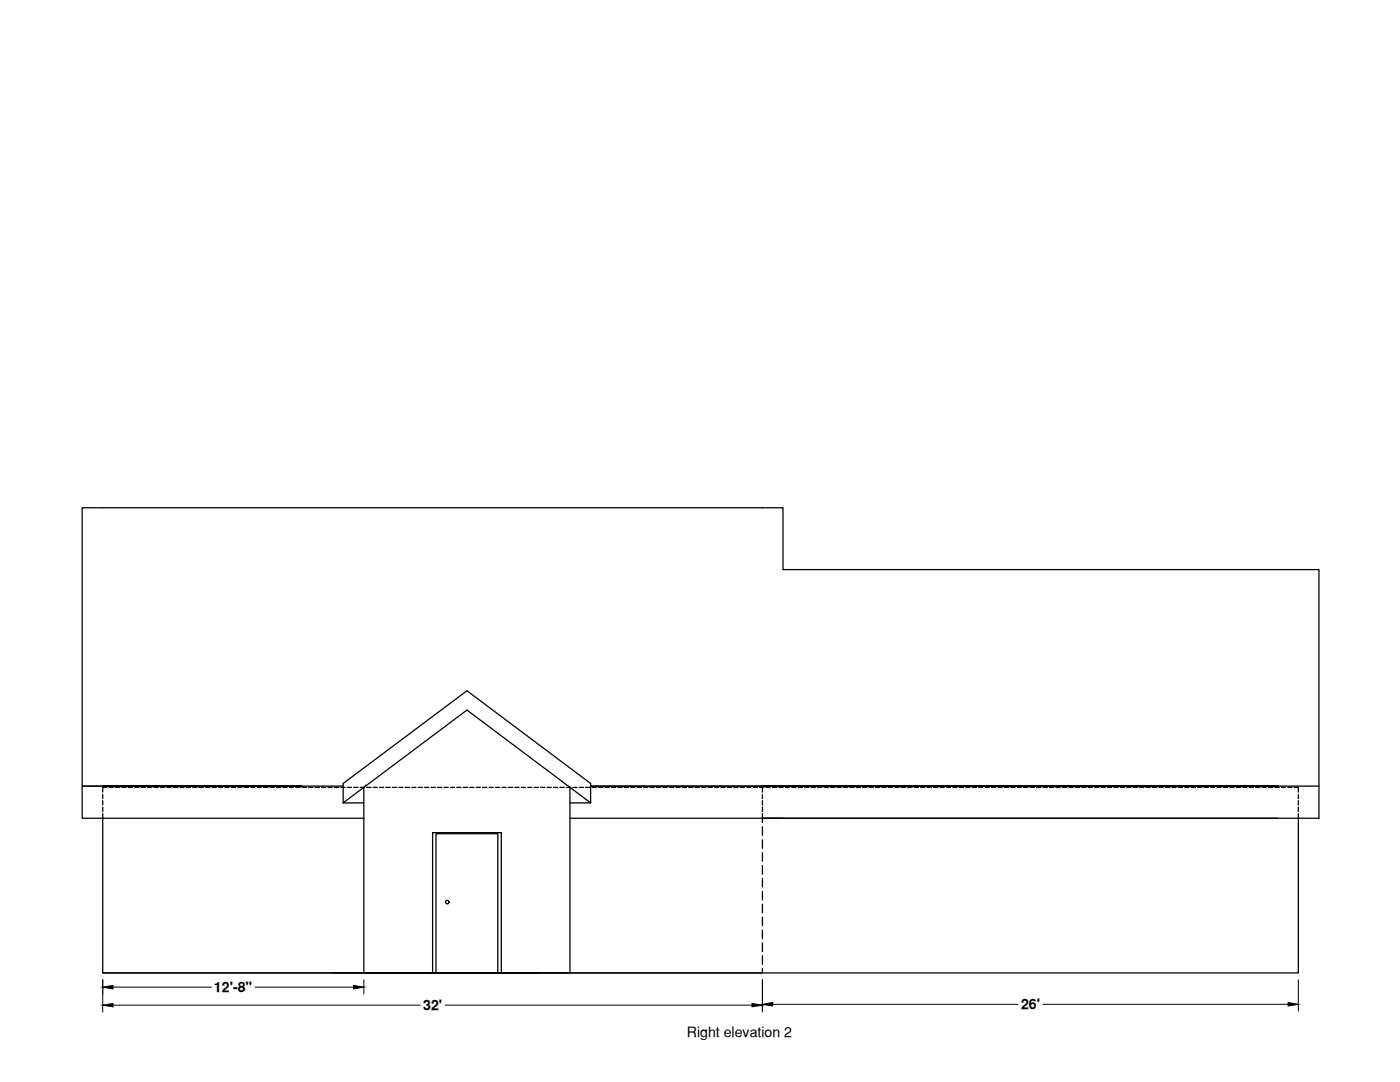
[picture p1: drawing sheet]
<svg xmlns="http://www.w3.org/2000/svg" width="279mm" height="216mm" viewBox="0 0 279 216" stroke-linecap="round" stroke-linejoin="round" font-family="sans-serif">
<defs><g id="words">
<g font-size="2.8">
<text x="42.7" y="198">12'-8&quot;</text>
<text x="84.4" y="201.6">32'</text>
<text x="203.8" y="201.4">26'</text>
<text x="137.1" y="206.9">Right elevation 2</text>
</g>
</g></defs>
<!-- layer: 0 -->
<g fill="none" stroke="#000" stroke-width=".25">
<path d="M20.5 158.5v.8M20.5 159.8v.8M21.3 157.1h-.8v.9M21.8 157.1h.8M23 157.1h.9M24.3 157.1h.9M25.6 157.1h.9M26.9 157.1h.8M28.2 157.1h.8M29.5 157.1h.8M30.7 157.1h.9M32 157.1h.9"/>
<path d="M33.3 157.1h.9M34.6 157.1h.9M35.9 157.1h.8M37.2 157.1h.8M38.5 157.1h.8M39.7 157.1h.9M41 157.1h.9M42.3 157.1h.9M43.6 157.1h.9M44.9 157.1h.8M46.2 157.1h.8M47.4 157.1h.9"/>
<path d="M48.7 157.1h.9M50 157.1h.9M51.3 157.1h.9M52.6 157.1h.9M53.9 157.1h.9M55.2 157.1h.8M56.5 157.1h.8M57.7 157.1h.9M59 157.1h.9M60.2 156.9h-39.7h48M60.3 157.1h.9M61.6 157.1h.9"/>
<path d="M62.9 157.1h.8M64.2 157.1h.8M65.5 157.1h.8M66.7 157.1h.9M68 157.1h.9M69.3 157.1h.9M70.6 157.1h.9M71.9 157.1h.8M72.6 157.1v6.2M73 156.9h.1M73.2 157.1h.8M74.5 157.1h.8"/>
<path d="M75.7 157.1h.9M77 157.1h.9M78.3 157.1h.9M79.6 157.1h.8M80.9 157.1h.8M82.2 157.1h.8M83.5 157.1h.8M84.7 157.1h.9M86 157.1h.9M87.3 157.1h.9M88.6 157.1h.9M89.9 157.1h.8"/>
<path d="M91.2 157.1h.8M92.4 157.1h.9M93.7 157.1h.9M95 157.1h.9M96.3 157.1h.9M97.6 157.1h.9M98.9 157.1h.8M100.2 157.1h.8M101.4 157.1h.9M102.7 157.1h.9M104 157.1h.9M105.3 157.1h.9"/>
<path d="M106.6 157.1h.9M107.9 157.1h.8M109.2 157.1h.8M110.5 157.1h.8M111.7 157.1h.9M113 157.1h.9M113.7 157.1v37h-41.1v-30.8M114.3 157.1h.9M115.6 157.1h.9M116.9 157.1h.8M117.9 156.9h145.3M118.2 157.1h.8"/>
<path d="M119.5 157.1h.8M120.7 157.1h.9M122 157.1h.9M123.3 157.1h.9M124.6 157.1h.8M125.9 157.1h.8M127.2 157.1h.8M128.5 157.1h.8M129.7 157.1h.9M131 157.1h.9M132.3 157.1h.9M133.6 157.1h.8"/>
<path d="M134.9 157.1h.8M136.2 157.1h.8M137.4 157.1h.9M138.7 157.1h.9M140 157.1h.9M141.3 157.1h.9M142.6 157.1h.9M143.9 157.1h.8M145.2 157.1h.8M146.4 157.1h.9M147.7 157.1h.9M149 157.1h.9"/>
<path d="M150.3 157.1h.9M151.6 157.1h.9M152.2 157.1v.9M152.2 158.5v.8M152.2 159.8v.8M152.9 157.1h.8M154.2 157.1h.8M155.4 157.1h.9M156.3 156.9h-4.1h4.1M156.7 157.1h.9M158 157.1h.9M159.3 157.1h.9"/>
<path d="M160.6 157.1h.9M161.9 157.1h.8M163.2 157.1h.8M164.5 157.1h.8M165.7 157.1h.9M167 157.1h.9M168.3 157.1h.9M169.6 157.1h.8M170.9 157.1h.8M172.2 157.1h.8M173.5 157.1h.8M174.7 157.1h.9"/>
<path d="M176 157.1h.9M177.3 157.1h.9M178.6 157.1h.8M179.9 157.1h.8M181.2 157.1h.8M182.4 157.1h.9M183.7 157.1h.9M185 157.1h.9M186.3 157.1h.9M187.6 157.1h.8M188.9 157.1h.8M190.2 157.1h.8"/>
<path d="M191.4 157.1h.9M192.7 157.1h.9M194 157.1h.9M195.3 157.1h.9M196.6 157.1h.9M197.9 157.1h.8M199.2 157.1h.8M200.4 157.1h.9M201.7 157.1h.9M203 157.1h.9M204.3 157.1h.9M205.6 157.1h.9"/>
<path d="M206.9 157.1h.8M208.2 157.1h.8M209.4 157.1h.9M210.7 157.1h.9M212 157.1h.9M213.3 157.1h.9M214.6 157.1h.8M215.9 157.1h.8M217.2 157.1h.8M218.5 157.1h.8M219.7 157.1h.9M221 157.1h.9"/>
<path d="M222.3 157.1h.9M223.6 157.1h.8M224.9 157.1h.8M226.2 157.1h.8M227.4 157.1h.9M228.7 157.1h.9M230 157.1h.9M231.3 157.1h.8M232.6 157.1h.8M233.9 157.1h.8M235.2 157.1h.8M236.4 157.1h.9"/>
<path d="M237.7 157.1h.9M239 157.1h.9M240.3 157.1h.9M241.6 157.1h.8M242.9 157.1h.8M244.2 157.1h.8M245.4 157.1h.9M246.7 157.1h.9M248 157.1h.9M249.3 157.1h.9M250.6 157.1h.9M250.9 156.9h-98.7h98.7"/>
<path d="M251.9 157.1h.8M253.2 157.1h.8M254.4 157.1h.9M255 156.9h-4.1h4.1M255.7 157.1h.9M257 157.1h.9M258.3 157.1h.8v.9M259.1 158.5v.8M259.1 159.8v.8M263.2 156.9v-43.2h-106.9v-12.4h-139.9v55.6h4.1h-4.1v6.4h4.1M263.2 156.9v6.4h-149.5M20.5 163.3v30.8h131.7"/>
<path d="M20.5 163.3h52.1M20.5 161.1v.8M20.5 162.3v1M68.5 160.2l24.7-18.5 24.7 18.5M68.5 160.2v-3.9l24.7-18.5 24.7 18.5v3.9M68.5 160.2h4.1M113.7 160.2h4.2M152.2 161.1v.8M152.2 162.3v1.8M152.2 165v1.7M152.2 167.6v1.7M152.2 170.1v1.7"/>
<path d="M152.2 172.7v1.7M152.2 175.3v1.7M152.2 177.9v1.7M259.1 162.3v31.8h-106.9M259.1 161.1v.8M20.5 194.1h131.7M86.3 194.1v-27.9h13.7v27.9M87 194.1v-27.7h12.3v27.7M152.2 180.4v1.7M152.2 183v1.7M152.2 185.6v1.7M152.2 188.1v1.8"/>
<path d="M152.2 190.7v1.7M152.2 193.3v.8"/>
<circle cx="89.3" cy="180" r=".35"/>
</g>
<path d="M20.5 195.5v6.4M22.6 197h19.6M50.9 197h19.7M72.6 195.5v2.8M152.2 195.5v6.4M259.1 195.5v6.3M22.6 200.6h61.3M88.8 200.6h61.3M154.2 200.4h49M208.1 200.4h49" fill="none" stroke="#000" stroke-width=".2"/>
<path d="M20.5 197l2.1-.4v.7zM70.6 196.6l2 .4-2 .3zM20.5 200.6l2.1-.4v.7zM150.1 200.2l2.1 .4-2.1 .3zM152.2 200.4l2-.4v.7zM257.1 200l2 .4-2 .3z" fill="#000" stroke="#000" stroke-width=".2"/>
<use href="#words"/>
</svg>
